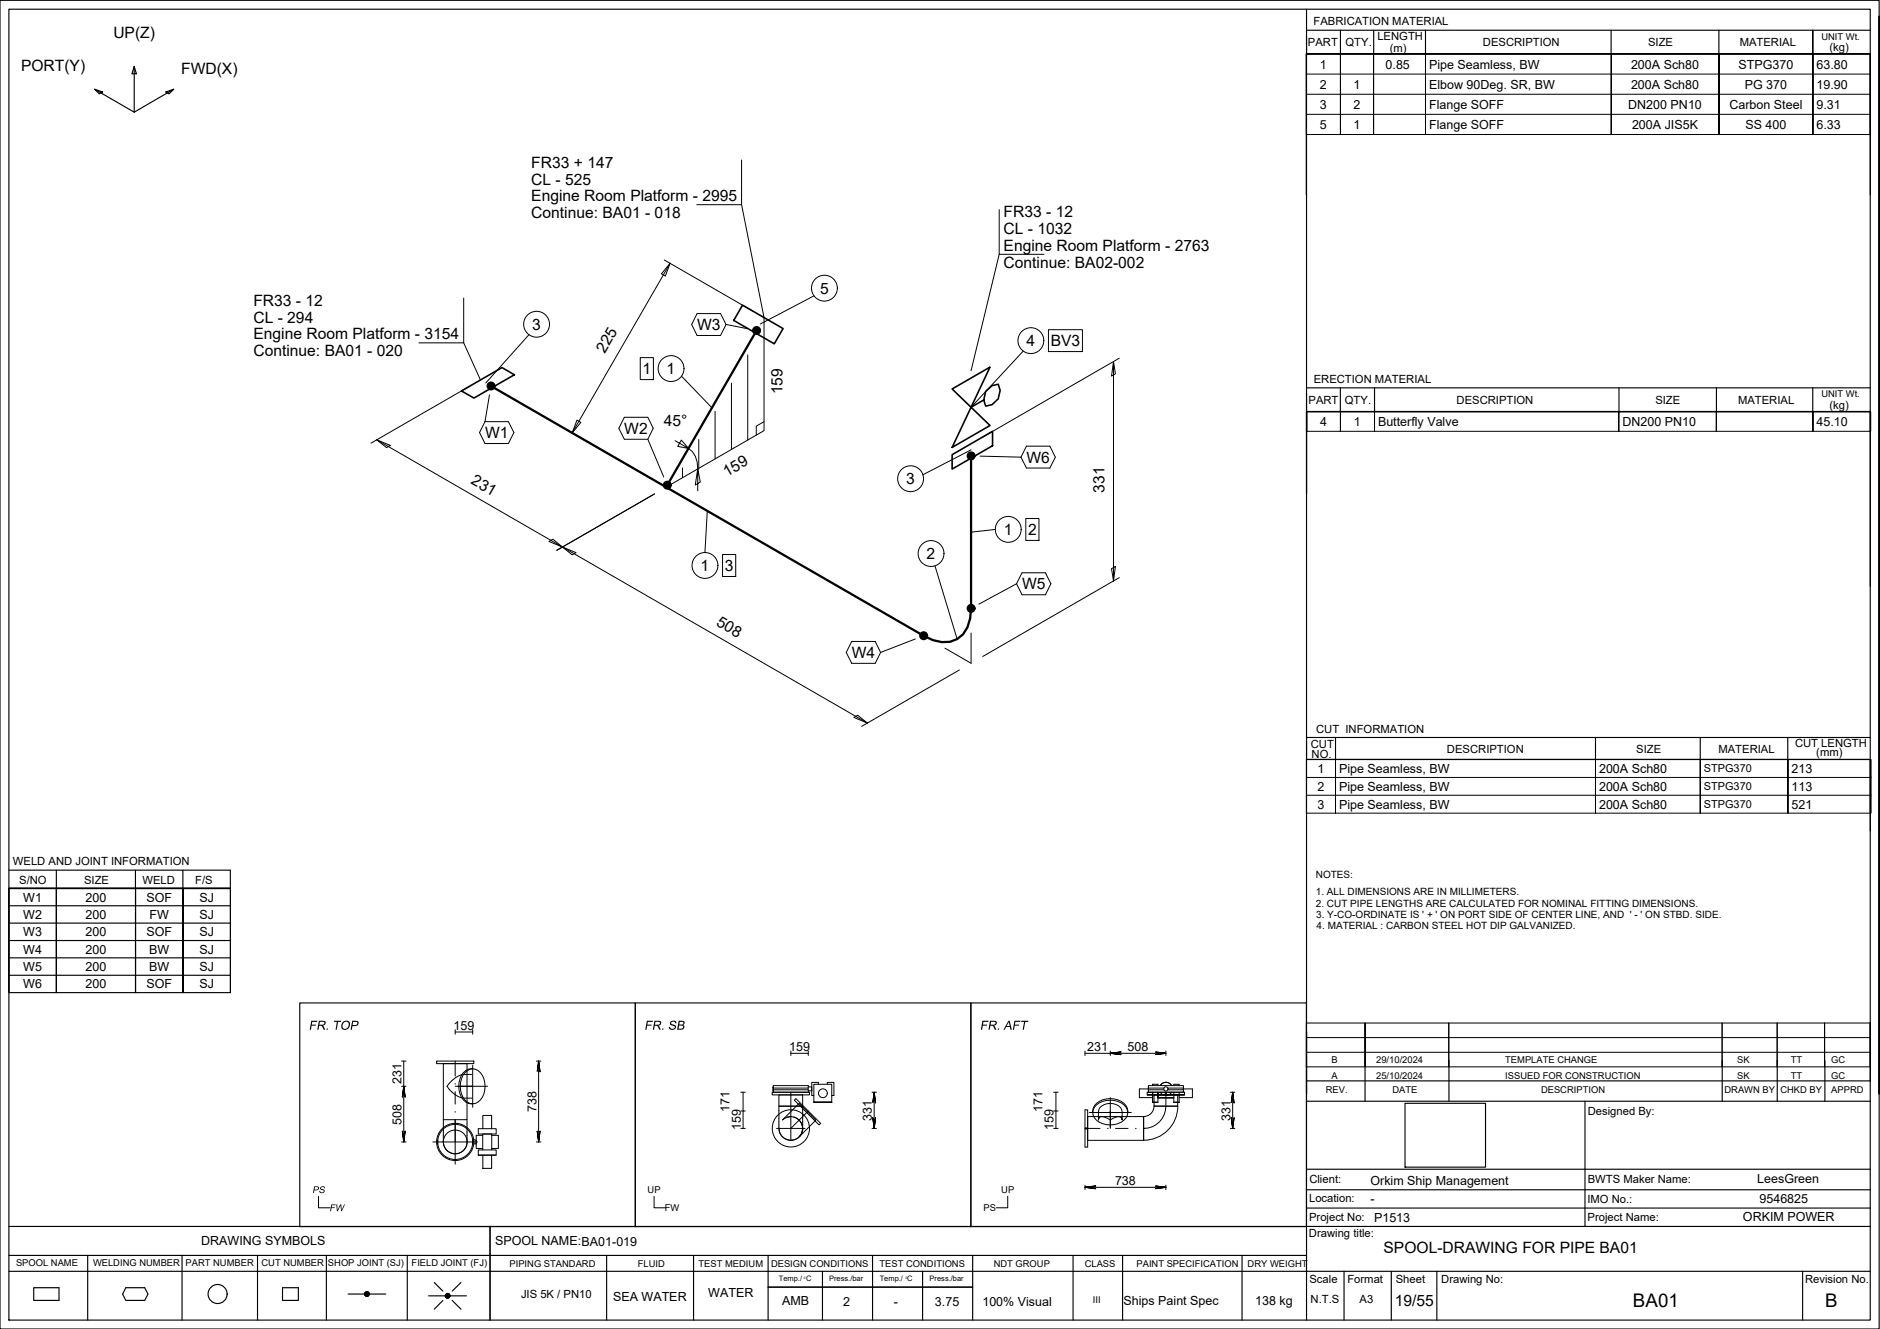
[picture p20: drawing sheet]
<svg xmlns="http://www.w3.org/2000/svg" width="420mm" height="297mm" viewBox="0 0 420 297" stroke-linecap="round" stroke-linejoin="round" font-family="sans-serif">
<defs><g id="words">
<g font-size="4.2">
<text x="365" y="292.1">BA01</text>
<text x="407.9" y="292.1">B</text>
</g>
<g font-size="3.5">
<text x="25.3" y="8.5">UP(Z)</text>
<text x="4.7" y="15.8">PORT(Y)</text>
<text x="40.5" y="16.6">FWD(X)</text>
<text x="118.7" y="41.2">CL - 525</text>
<text x="118.7" y="37.5">FR33 + 147</text>
<text x="118.7" y="45">Engine Room Platform - 2995</text>
<text x="118.7" y="48.8">Continue: BA01 - 018</text>
<text x="224.3" y="52.3">CL - 1032</text>
<text x="224.3" y="48.6">FR33 - 12</text>
<text x="224.3" y="56.1">Engine Room Platform - 2763</text>
<text x="224.3" y="59.8">Continue: BA02-002</text>
<text x="183.3" y="65.7">5</text>
<text x="56.6" y="68.4">FR33 - 12</text>
<text x="56.6" y="75.9">Engine Room Platform - 3154</text>
<text x="56.6" y="72.1">CL - 294</text>
<text x="118.9" y="73.7">3</text>
<text x="155.8" y="73.8">W3</text>
<text x="229.4" y="77.4">4</text>
<text x="234.8" y="77.4">BV3</text>
<text x="56.6" y="79.6">Continue: BA01 - 020</text>
<text x="135.2" y="79.1" transform="rotate(-60 135.2 79.1)">225</text>
<text x="143.6" y="83.6">1</text>
<text x="149" y="83.6">1</text>
<text x="174.9" y="88.2" transform="rotate(-90 174.9 88.2)">159</text>
<text x="148.4" y="95.2">45°</text>
<text x="108.4" y="97.9">W1</text>
<text x="139.5" y="97">W2</text>
<text x="162.4" y="106.6" transform="rotate(-30 162.4 106.6)">159</text>
<text x="229.4" y="103.4">W6</text>
<text x="105.1" y="108" transform="rotate(30 105.1 108)">231</text>
<text x="202.5" y="108.3">3</text>
<text x="246.8" y="110.1" transform="rotate(-90 246.8 110.1)">331</text>
<text x="224.4" y="119.6">1</text>
<text x="229.8" y="119.6">2</text>
<text x="207.1" y="125">2</text>
<text x="156.6" y="127.6">1</text>
<text x="162" y="127.6">3</text>
<text x="228.4" y="131.7">W5</text>
<text x="159.9" y="139.7" transform="rotate(30 159.9 139.7)">508</text>
<text x="190.4" y="147.1">W4</text>
<text x="309.2" y="280.1">SPOOL-DRAWING FOR PIPE BA01</text>
<text x="311.7" y="291.8">19/55</text>
</g>
<g font-size="3.2">
<text x="69" y="230.2">FR. TOP</text>
<text x="144" y="230.2">FR. SB</text>
<text x="219" y="230.2">FR. AFT</text>
</g>
<g font-size="2.8">
<text x="295" y="15.3">1</text>
<text x="309.7" y="15.3">0.85</text>
<text x="319.4" y="15.3">Pipe Seamless, BW</text>
<text x="364.5" y="15.3">200A Sch80</text>
<text x="388.5" y="15.3">STPG370</text>
<text x="406" y="15.3">63.80</text>
<text x="295" y="19.8">2</text>
<text x="302.5" y="19.8">1</text>
<text x="319.4" y="19.8">Elbow 90Deg. SR, BW</text>
<text x="364.5" y="19.8">200A Sch80</text>
<text x="389.9" y="19.8">PG 370</text>
<text x="406" y="19.8">19.90</text>
<text x="295" y="24.3">3</text>
<text x="295" y="28.8">5</text>
<text x="302.5" y="24.3">2</text>
<text x="302.5" y="28.8">1</text>
<text x="319.4" y="24.3">Flange SOFF</text>
<text x="319.4" y="28.8">Flange SOFF</text>
<text x="363.9" y="24.3">DN200 PN10</text>
<text x="364.7" y="28.8">200A JIS5K</text>
<text x="386.5" y="24.3">Carbon Steel</text>
<text x="390.1" y="28.8">SS 400</text>
<text x="406" y="24.3">9.31</text>
<text x="406" y="28.8">6.33</text>
<text x="295.1" y="95.2">4</text>
<text x="302.6" y="95.2">1</text>
<text x="308" y="95.2">Butterfly Valve</text>
<text x="362.6" y="95.2">DN200 PN10</text>
<text x="406" y="95.2">45.10</text>
<text x="294.4" y="172.7">1</text>
<text x="299.3" y="172.7">Pipe Seamless, BW</text>
<text x="357.4" y="172.7">200A Sch80</text>
<text x="400.4" y="172.7">213</text>
<text x="294.4" y="176.7">2</text>
<text x="299.3" y="176.7">Pipe Seamless, BW</text>
<text x="357.4" y="176.7">200A Sch80</text>
<text x="400.4" y="176.7">113</text>
<text x="294.4" y="180.7">3</text>
<text x="299.3" y="180.7">Pipe Seamless, BW</text>
<text x="357.4" y="180.7">200A Sch80</text>
<text x="400.4" y="180.7">521</text>
<text x="5.2" y="201.5">W1</text>
<text x="19.1" y="201.5">200</text>
<text x="32.7" y="201.5">SOF</text>
<text x="44.6" y="201.5">SJ</text>
<text x="5.2" y="205.4">W2</text>
<text x="5.2" y="209.3">W3</text>
<text x="19.1" y="205.4">200</text>
<text x="19.1" y="209.3">200</text>
<text x="32.7" y="209.3">SOF</text>
<text x="33.4" y="205.4">FW</text>
<text x="44.6" y="205.4">SJ</text>
<text x="44.6" y="209.3">SJ</text>
<text x="5.2" y="213.2">W4</text>
<text x="19.1" y="213.2">200</text>
<text x="33.3" y="213.2">BW</text>
<text x="44.6" y="213.2">SJ</text>
<text x="5.2" y="217">W5</text>
<text x="5.2" y="220.9">W6</text>
<text x="19.1" y="217">200</text>
<text x="19.1" y="220.9">200</text>
<text x="32.7" y="220.9">SOF</text>
<text x="33.3" y="217">BW</text>
<text x="44.6" y="217">SJ</text>
<text x="44.6" y="220.9">SJ</text>
<text x="101.4" y="230.2">159</text>
<text x="176.4" y="234.9">159</text>
<text x="243" y="234.9">231</text>
<text x="252" y="234.9">508</text>
<text x="89.7" y="242.3" transform="rotate(-90 89.7 242.3)">231</text>
<text x="89.7" y="251.3" transform="rotate(-90 89.7 251.3)">508</text>
<text x="119.9" y="248.5" transform="rotate(-90 119.9 248.5)">738</text>
<text x="163.1" y="248.5" transform="rotate(-90 163.1 248.5)">171</text>
<text x="194.9" y="250.5" transform="rotate(-90 194.9 250.5)">331</text>
<text x="233" y="248.5" transform="rotate(-90 233 248.5)">171</text>
<text x="275" y="250.5" transform="rotate(-90 275 250.5)">331</text>
<text x="165.6" y="252.6" transform="rotate(-90 165.6 252.6)">159</text>
<text x="235.5" y="252.6" transform="rotate(-90 235.5 252.6)">159</text>
<text x="249.2" y="264.9">738</text>
<text x="306.3" y="265">Orkim Ship Management</text>
<text x="306.3" y="268.8">-</text>
<text x="392.7" y="264.4">LeesGreen</text>
<text x="393.2" y="268.9">9546825</text>
<text x="307.1" y="273.1">P1513</text>
<text x="389.5" y="273">ORKIM POWER</text>
<text x="45" y="278.2">DRAWING SYMBOLS</text>
<text x="110.6" y="278.3">SPOOL NAME:BA01-019</text>
<text x="137" y="290.8">SEA WATER</text>
<text x="158.3" y="290">WATER</text>
<text x="174.8" y="291.7">AMB</text>
<text x="188.5" y="291.9">2</text>
<text x="199.7" y="291.9">-</text>
<text x="209" y="291.8">3.75</text>
<text x="219.6" y="291.9">100% Visual</text>
<text x="251.1" y="291.7">Ships Paint Spec</text>
<text x="280.5" y="291.7">138 kg</text>
</g>
<g font-size="2.5">
<text x="293.6" y="5.7">FABRICATION MATERIAL</text>
<text x="292.3" y="10.3">PART</text>
<text x="300.7" y="10.3">QTY.</text>
<text x="307.8" y="8.9">LENGTH</text>
<text x="310.6" y="11.5">(m)</text>
<text x="331.4" y="10.3">DESCRIPTION</text>
<text x="368.3" y="10.3">SIZE</text>
<text x="388.8" y="10.3">MATERIAL</text>
<text x="408.9" y="11.4">(kg)</text>
<text x="293.6" y="85.7">ERECTION MATERIAL</text>
<text x="292.4" y="90.2">PART</text>
<text x="300.6" y="90.2">QTY.</text>
<text x="325.5" y="90.2">DESCRIPTION</text>
<text x="370" y="90.2">SIZE</text>
<text x="388.4" y="90.2">MATERIAL</text>
<text x="408.9" y="91.3">(kg)</text>
<text x="292.9" y="167.2">CUT</text>
<text x="294.1" y="163.9">CUT INFORMATION</text>
<text x="401.2" y="167">CUT LENGTH</text>
<text x="293.1" y="169.4">NO.</text>
<text x="323.4" y="168.3">DESCRIPTION</text>
<text x="365.7" y="168.3">SIZE</text>
<text x="384" y="168.3">MATERIAL</text>
<text x="405.9" y="169">(mm)</text>
<text x="2.9" y="193.4">WELD AND JOINT INFORMATION</text>
<text x="4.3" y="197.5">S/NO</text>
<text x="18.8" y="197.5">SIZE</text>
<text x="31.9" y="197.5">WELD</text>
<text x="43.6" y="197.5">F/S</text>
<text x="354.9" y="249.2">Designed By:</text>
<text x="292.6" y="268.6">Location:</text>
<text x="292.6" y="264.5">Client:</text>
<text x="354.8" y="268.9">IMO No.:</text>
<text x="354.9" y="264.3">BWTS Maker Name:</text>
<text x="292.6" y="272.8">Project No:</text>
<text x="354.8" y="272.8">Project Name:</text>
<text x="292.5" y="276.4">Drawing title:</text>
<text x="292.7" y="286.7">Scale</text>
<text x="301.1" y="286.7">Format</text>
<text x="311.9" y="286.7">Sheet</text>
<text x="322.1" y="286.7">Drawing No:</text>
<text x="403.4" y="286.7">Revision No.</text>
<text x="116.4" y="290.2">JIS 5K / PN10</text>
<text x="292.9" y="291.3">N.T.S</text>
<text x="303.9" y="291.3">A3</text>
</g>
<g font-size="2.4">
<text x="380.8" y="172.6">STPG370</text>
<text x="380.8" y="176.6">STPG370</text>
<text x="380.8" y="180.6">STPG370</text>
<text x="69.8" y="266.7">PS</text>
<text x="73.6" y="270.7">FW</text>
</g>
<g font-size="2.2">
<text x="294.1" y="196.3">NOTES:</text>
<text x="294.1" y="200">1. ALL DIMENSIONS ARE IN MILLIMETERS.</text>
<text x="294.1" y="202.7">2. CUT PIPE LENGTHS ARE CALCULATED FOR NOMINAL FITTING DIMENSIONS.</text>
<text x="294.2" y="205.1">3. Y-CO-ORDINATE IS ' + ' ON PORT SIDE OF CENTER LINE, AND ' - ' ON STBD. SIDE.</text>
<text x="294.3" y="207.7">4. MATERIAL : CARBON STEEL HOT DIP GALVANIZED.</text>
</g>
<g font-size="2.1">
<text x="407.1" y="8.9">UNIT Wt.</text>
<text x="407.1" y="88.8">UNIT Wt.</text>
<text x="297.6" y="237.7">B</text>
<text x="307.6" y="237.7">29/10/2024</text>
<text x="336.4" y="237.7">TEMPLATE CHANGE</text>
<text x="388.3" y="237.7">SK</text>
<text x="400.2" y="237.7">TT</text>
<text x="409.3" y="237.7">GC</text>
<text x="296.3" y="244.4">REV.</text>
<text x="297.6" y="241.2">A</text>
<text x="307.6" y="241.2">25/10/2024</text>
<text x="311.2" y="244.4">DATE</text>
<text x="336.4" y="241.2">ISSUED FOR CONSTRUCTION</text>
<text x="344.4" y="244.4">DESCRIPTION</text>
<text x="385.4" y="244.4">DRAWN BY</text>
<text x="388.3" y="241.2">SK</text>
<text x="397.9" y="244.4">CHKD BY</text>
<text x="400.2" y="241.2">TT</text>
<text x="409.3" y="244.4">APPRD</text>
<text x="409.3" y="241.2">GC</text>
<text x="144.7" y="266.7">UP</text>
<text x="223.8" y="266.7">UP</text>
<text x="148.6" y="270.7">FW</text>
<text x="219.8" y="270.7">PS</text>
<text x="3.6" y="283">SPOOL NAME</text>
<text x="20.8" y="282.9">WELDING NUMBER</text>
<text x="41.5" y="282.9">PART NUMBER</text>
<text x="58.4" y="282.9">CUT NUMBER</text>
<text x="73.3" y="282.9">SHOP JOINT (SJ)</text>
<text x="92" y="283">FIELD JOINT (FJ)</text>
<text x="113.9" y="283.1">PIPING STANDARD</text>
<text x="142.6" y="283.1">FLUID</text>
<text x="156.1" y="283.1">TEST MEDIUM</text>
<text x="172.3" y="283.1">DESIGN CONDITIONS</text>
<text x="196.6" y="283.1">TEST CONDITIONS</text>
<text x="222.1" y="283.1">NDT GROUP</text>
<text x="242.4" y="283.1">CLASS</text>
<text x="254" y="283.1">PAINT SPECIFICATION</text>
<text x="278.8" y="283.1">DRY WEIGHT</text>
<text x="244.2" y="291.3">III</text>
</g>
<g font-size="1.7">
<text x="174.1" y="286.4">Temp./ C</text>
<text x="185.3" y="286.4">Press./bar</text>
<text x="196.6" y="286.4">Temp./ C</text>
<text x="207.8" y="286.4">Press./bar</text>
</g>
<g font-size=".7">
<text x="179.7" y="285.8">0</text>
<text x="202.4" y="285.8">0</text>
</g>
</g></defs>
<g fill="none" stroke="#000" stroke-width=".22">
<path d="M292 12.1h126v18h-126zM292 16.6h126M292 12.1v18M299.6 12.1v18v-18M307 12.1v18v-18M318.6 12.1v18v-18M360.1 12.1v18v-18M384.2 12.1v18v-18M405.2 12.1v18v-18M418 12.1v18M165.7 35.8v9.9h-10M292 25.6h126"/>
<path d="M292 21.1h126M148.5 58.1l19.6 11.4M149.8 58.9l-1.1 2.8-.9-.5zM149.8 58.9l-21.9 37.9M165.7 45.7l5.1 25.3v25.3l-21.9 12.6M223.3 46.8v10h10M223.3 56.8l-6.3 26.1M103.6 66.6v10h-10M103.6 76.6l3.8 8.3M118.2 74.8l-9.6 10.8M143.1 79.9h2.9v4.9h-2.9zM155.8 70.1h5.2l1.3 2.4-1.3 2.5h-5.2l-1.2-2.5z"/>
<path d="M162.3 72.5l4.8 1M167.1 79.3v19M181.9 66.1l-12 6.3M228.7 78.5l-11.7 12.5M234.3 73.7h7.6v4.9h-7.6zM84.2 98.3l3 1.3-.8 .4zM84.2 98.3l109.7 63.3M104.8 86.4l-21.9 12.6M108.4 94.2h5.2l1.3 2.5-1.3 2.4h-5.2l-1.2-2.4zM109.4 88.3l-1 5.9M126.6 96l19.7 11.4M128.9 93.9l.9 .5-1.9 2.4z"/>
<path d="M139.5 93.3h5.3l1.2 2.4-1.2 2.5h-5.3l-1.2-2.5zM144.8 98.2l3.5 8.4M150.9 98.5l3 1.7-2.4-.4 .8-1.4 1.6 1.8a5 5 0 0 1 2 4.6l-.5 3.6 1.1-.7-.6-2.9v4.9M152.3 84.1l6.8 7.1M156.2 98.2v6.5M159.8 91.9v10.7M163.5 85.6v14.9M170.8 94.2l-1.8 1.1v1.9M229.4 99.7h5.2l1.3 2.5-1.3 2.4h-5.2l-1.2-2.4zM248.9 80.8l.4 2.8-.9 .5zM248.9 80.8v49.1M250.1 80.1l-30.5 17.6"/>
<path d="M292 92.1h126.1v4.3h-126.1zM292.1 92.1v4.3M299.6 92.1v4.3v-4.3M307.2 92.1v4.3v-4.3M361.8 92.1v4.3v-4.3M383.6 92.1v4.3v-4.3M405.2 92.1v4.3v-4.3M418 92.1v4.3M146.3 110.4l-21.9 12.6M152.5 104.6v2.2M158.1 114.2l-.6 9.3M217 100.5l-10.8 5.6"/>
<path d="M219 101.9l9.2 .3M222.4 118.3l-5.4 .6M229.3 115.9h2.9v4.9h-2.9zM122.7 121l.8-.5 2.2 1.8zM125.7 122.3l3 1.2-.8 .5zM161.5 123.9h2.9v4.9h-2.9zM209 126.5l4.9 16.3M227.2 130.5l-8.4 4.5M228.4 128h5.2l1.3 2.5-1.3 2.4h-5.2l-1.2-2.4zM248.4 127.1l.9-.5-.4 3.3zM250.1 129.1l-30.5 17.6M190.4 143.4h5.2l1.2 2.4-1.2 2.5h-5.2l-1.3-2.5z"/>
<path d="M204.6 142.8l-7.8 3M214.4 149.7l-21.8 12.7M217 141.5v6.7l-5.8-3.3M190.8 160.3l.9-.4 2.2 1.7zM292 169.8h126.2v11.9h-126.2zM292 169.8v11.9M292 177.7h126.2M292 173.8h126.2M298.5 169.8v11.9v-11.9M356.6 169.8v11.9v-11.9M380 169.8v11.9v-11.9M399.6 169.8v11.9v-11.9"/>
<path d="M418 169.8v11.9M89.7 237.2h1M90.2 237.2v5.6l.4 2.4-.4-2.4-.3 2.4 .3-2.4v12.4l.4-2.4-.4 2.4-.3-2.4 .3 2.4M97.6 237.2h8.3v.5h-8.3zM99.1 237.7h5.3v12.6h-5.3zM101.7 230.2v.9M101.7 237.2v3.3M101.7 230.7h3.9M103.9 239.7a2.25 2.25 0 0 1 3.9 .7 4.8 4.8 0 0 1-1 5.9 2.29 2.29 0 0 1-3.3-1.1 5.2 5.2 0 0 1 .4-5.5zM105.6 238.9a3 3 0 0 0-3 3 4.3 4.3 0 0 0 2.1 4.7l.9 .1M105.6 230.2v.9M105.6 238.1v9.4"/>
<path d="M119.9 237.2h1M120.4 237.2l.3 2.4-.3-2.4-.3 2.4 .3-2.4v18l.3-2.4-.3 2.4-.3-2.4 .3 2.4M176.7 234.9v1M176.7 235.4h3.9M180.6 234.9v1M242.5 235.4h5.6l2.4-.3-2.4 .3 2.4 .3-2.4-.3h12.5l-2.5-.3 2.5 .3-2.5 .3 2.5-.3M242.5 234.9v1M248.1 234.9v1M260.6 234.9v1M292 228.6h126v9.8h-126zM292 228.6v9.8M292 235.2h126"/>
<path d="M292 231.9h126M305.1 228.6v9.8v-9.8M323.8 228.6v9.8M384.9 228.6v9.8M397.2 228.6v9.8M407.8 228.6v9.8v-9.8M418 228.6v9.8M89.7 242.8h1M89.7 255.2h1M96.7 255.2h10M97.7 254.8l.2 .9zM99.1 250.3v4.9a2.66 2.66 0 0 0 2.6 2.7 2.66 2.66 0 0 0 2.7-2.7"/>
<path d="M101.7 242.8h7.3M101.7 242.2v.1M101.7 244v2.8M101.7 248.4v.2M101.7 250.2v10M104.4 250.3v4.9M105.5 240.1a5.3 5.3 0 0 0-5.6 2.7 5.4 5.4 0 0 0 5.6 2.6M105.6 254.7l.8 .1v.9h-.8zM106.9 257h4v1.2h-4zM106.9 252.3h4v1.2h-4zM106.9 258.2h1M107.9 257v-3.5h2v3.5"/>
<path d="M107.9 253.8h-1.5v2.9h1.5M107.9 252.3v-3h2v3M107.9 258.2h2v2.9h-2zM109.9 258.2h1M109.9 253.8h1.5v2.9h-1.5M119.9 255.2h1M165.6 252.2h1M165.6 244.1h1M165.6 248.3h1M166.1 244.1v8.1M172.6 244.1h8.3v.6h-8.3zM172.7 243l.1 .9z"/>
<path d="M172.8 242.9v-.3h7.9v.3M172.8 243.9v.2h7.9v-.2M172.8 243.6h7.8M172.8 243.2h7.8M173.5 252.2h6.4M174.1 247.2h5.3v5a2.66 2.66 0 0 1-2.7 2.7 2.66 2.66 0 0 1-2.6-2.7zM174.1 244.7h5.3v2.5h-5.3zM176.7 244.1v10.8M177.4 249.7a2.67 2.67 0 0 0-2.5 .6l3.7-3.7 3.7 3.8-3.7 3.7 .4-.6 .4-1.3M177.4 249.7a2.59 2.59 0 0 1 1.9 1.8M177.9 245.5l5.5 5.6-.4 .3-5.5-5.5zM179.3 251.5l.1 .7"/>
<path d="M180.6 248.3l-3.9 3.9M180.7 242.9l.7 .1v.8h-.8zM181.9 246.4h4h-4v-4.1h4v4.1M182.9 242.3v-.4h-1.5v2.9h.5M184.9 242.3v-.4h1.5v2.9h-.5M185.9 246.4h-4h4M194.9 252.2h1M194.9 244.1h1M195.4 244.1l.3 2.4-.3-2.4-.3 2.4 .3-2.4v8.1l.3-2.4-.3 2.4-.3-2.4 .3 2.4M235.5 252.2h1M235.5 244.1h1M235.5 248.3h1"/>
<path d="M236 244.1v8.1M242.5 248.1h.6v8.3h-.6zM242.5 252.2h3.4M242.5 252.3h.6M242.5 252.1h.6M243.1 249.6h12.5v5.3h-12.5zM243.4 248.7h9.4M244.2 248.7a2.75 2.75 0 0 1 2.2-2.9 4.4 4.4 0 0 1 5.5 1.9l.2 1M245.1 246.9a4.9 4.9 0 0 1 6.6 .6 2.28 2.28 0 0 1-1.1 3.3 4.8 4.8 0 0 1-6-.9 2.14 2.14 0 0 1 .5-3zM245.8 247.6a3.2 3.2 0 0 1 4.9 .4l.1 2.3-.1-.4a1.32 1.32 0 0 0-1.9 0l-.7 .4a2.78 2.78 0 0 0-2.3-.6l-.2 .2-.1 .4v-1.8zM247.5 252.2h.1M248.1 245.3v6.9"/>
<path d="M249.3 252.2h2.8M253.8 252.2h.1M255.6 252.2h.1M255.6 249.6v5.3M255.6 249.5a2.32 2.32 0 0 0 2.3-2.3h5.3a7.6 7.6 0 0 1-7.6 7.7M256.4 244.7v-.6h8.3v.6M256.4 244.7h8.3zM256.6 242.6h7.9v1.5h-7.9zM256.6 243.4h-2v1.9h3M257.6 242.6v-.3h1.2v.3M257.6 244.1v2.3M257.9 244.7h5.3v2.5h-5.3z"/>
<path d="M258.8 246.4h-1.2h1.2M258.8 245.4v-1.3v1.3M258.8 244.1v2.3M259.3 244.1a1.47 1.47 0 0 0 2.5 0M260.1 243.2h-3.5v.4h3.5M260.4 244.1v.6M260.6 244.1a10.2 10.2 0 0 1-.9 5.9 4.9 4.9 0 0 1-4.1 2.2M260.7 244.1v.6M261 243.2h3.5v.4h-3.5M261.8 242.6a1.47 1.47 0 0 0-2.5 0M262.3 245.4h-3.5h3.5M262.3 242.6v-.3h1.2v.3"/>
<path d="M262.3 244.1v2.3M263.5 246.4h-1.2h1.2M263.5 244.1v2.3M264.5 243.4h2v1.9h-3M275 252.2h1M275 244.1h1M275.2 249.8l.3 2.4 .3-2.4-.3 2.4zM275.5 244.1l.3 2.4-.3-2.4-.3 2.4 .3-2.4v8.1M71.2 267.4v2.5h2.6M146.2 267.4v2.5h2.6M225.2 267.4v2.5h-2.5M242.5 265.4l2.4-.3-2.4 .3 2.4 .3-2.4-.3h18.1l-2.5-.3 2.5 .3-2.5 .3 2.5-.3"/>
<path d="M242.5 264.9v1M260.6 264.9v1"/>
<circle cx="119.9" cy="72.5" r="2.89"/>
<circle cx="184.2" cy="64.4" r="2.89"/>
<circle cx="230.4" cy="76.1" r="2.89"/>
<circle cx="150" cy="82.4" r="2.89"/>
<circle cx="203.5" cy="107" r="2.89"/>
<circle cx="225.3" cy="118.3" r="2.89"/>
<circle cx="157.6" cy="126.4" r="2.89"/>
<circle cx="208.1" cy="123.7" r="2.89"/>
<circle cx="101.7" cy="255.2" r="3.9"/>
<circle cx="101.7" cy="255.2" r="4.2"/>
<circle cx="101.7" cy="255.2" r="2.66"/>
<circle cx="176.8" cy="252.2" r="4.2"/>
<circle cx="183.9" cy="244.3" r=".98"/>
<circle cx="260.6" cy="243.4" r=".49"/>
</g>
<g fill="none" stroke="#000" stroke-width=".25">
<path d="M0 .1h420v296.9h-420zM2 2.1h416v292.9h-416zM21.1 19.9l1.8 .7-.7 .4zM21.1 19.9l8.9 5.2M30 14.8l.5 1.7h-1zM30 14.8v10.3M38.8 19.9l-8.8 5.2M292 2.1v292.9M292 6.8h126M299.6 6.8v5.3M307 6.8v5.3M318.6 6.8v5.3"/>
<path d="M360.1 6.8v5.3M384.2 6.8v5.3M405.1 6.8v5.3v-5.3M418 12.1h-126v31.5v-31.5h126v31.5M420 3.6v240.9v-240.9M37.1 20.6l1.7-.7-1 1.1zM292 92v18.3v-18.3h126zM292 86.7h126M299.6 86.7v5.3M307.2 86.7v5.3M361.8 86.7v5.3M383.6 86.7v5.3"/>
<path d="M405.1 86.7v5.2M418 92.1v38.9M292 169.7l126 .1v15.9M292 164.8h126M298.5 164.8v4.9M356.6 164.8v4.9M380 164.8v4.9M399.5 164.8v4.9M2 198.6h49.5v23.3h-49.5zM2 198.6v23.3M2 194.5h49.5v4.1h-49.5M12.6 198.6v23.3v-23.3"/>
<path d="M12.6 194.5v4.1M30.3 194.5v4.1M30.3 198.6v23.3v-23.3M40.9 194.5v4.1M40.9 198.6v23.3v-23.3M51.5 198.6h-49.5h49.5M51.5 198.6v23.3M2 218h49.5M2 214.1h49.5M2 210.2h49.5M2 206.3h49.5M2 202.4h49.5"/>
<path d="M67 224.2h75v50h-75zM142 224.2h75v50h-75zM217 224.2h75v50h-75zM292 230.6v13.9v-13.9M305.1 237v9.1M323.8 237v9.1M384.9 237v9.1M397.2 237v9.1M407.8 237v9.1M418 228.5v13.1M292 246.1h126M292 241.6h126"/>
<path d="M314 246.6h18v14.3h-18zM354.2 246.1v28M2 274.1h416M109.5 274.1v20.9M292 261.3h126M292 270h126M292 265.9h126M2 284.1h416M2 280.6h290M7.5 287.8h5.7v2.8h-5.7zM19.6 280.6v14.4M28.1 287.8h4.2l.8 1.4-.8 1.4h-4.2l-.7-1.4z"/>
<path d="M40.7 280.6v14.4M57.6 280.6v14.4M63.1 287.8h3.6v2.8h-3.6zM72.9 280.6v14.4M77.8 289.2h3.7M81.7 288.8l-.1 .2M81.9 288.7l-.4 .4M82 288.7l-.5 .6M82.1 288.7l-.6 .7M82.2 288.8l-.7 .6M82.3 288.8l-.7 .7M82.3 288.8l-.7 .8"/>
<path d="M82.4 288.9l-.7 .7M82.4 289l-.7 .7M82.5 289l-.7 .7M82.5 289.5l-.3 .2M82.5 289.1l-.6 .6M82.5 289.2l-.5 .5M82.5 289.3l-.4 .4M82.5 289.2h3.7M91 280.6v14.4M95.8 289.6h3.7M97 286.6l2 2M99 290.7l-2 1.9"/>
<path d="M99.9 289.1l-.3 .3M100 289.1l-.5 .5M100.1 289.1l-.6 .6M100.2 289.1l-.7 .7M100.2 289.2l-.6 .6M100.3 289.2l-.7 .7M100.4 289.2l-.7 .8M100.4 289.3l-.7 .7M100.5 289.4l-.7 .7M100.5 289.9l-.1 .1M100.5 289.5l-.6 .6M100.5 289.7l-.4 .4"/>
<path d="M100.6 289.6h3.6M100.6 289.6l-.6 .5M101.1 290.7l1.9 1.9M103 286.6l-1.9 2M135.6 280.6v14.4M155 280.6v14.4M171.7 287.7h45.7M171.7 280.6v14.4M183.8 284.1v10.9M195 280.6v14.4M206.2 284.1v10.9M217.4 280.6v14.4"/>
<path d="M239.8 280.6v14.4M250.9 280.7v14.3M277.6 280.6v14.4M300.4 284.1v10.9M310.9 284.1v10.9M321.1 284.1v10.9M402.9 284.1v10.9"/>
<circle cx="48.6" cy="289.2" r="2.13"/>
<circle cx="82" cy="289.2" r=".54"/>
<circle cx="100" cy="289.6" r=".54"/>
</g>
<path d="M165.9 68.2l9.1 5.2-2 3.4-9-5.2zM103.1 87.4l9.1-5.2 2.8 1.6-9.1 5.2zM212.8 86.9l8.5-4.9-8.5 18 8.5-4.9zM219.9 89.4l.4 1.4 1.4-.3 1.4-1.4 .4-1.8-.4-1.4-1.4 .3-1.4 1.3-.4 1.9-2.9 1.6M212.8 101.6l9-5.2v3.2l-9 5.2z" fill="none" stroke="#000" stroke-width=".36"/>
<g fill="none" stroke="#000" stroke-width=".51">
<path d="M169.1 73.9l-20 34.5M109.7 86.3l96.7 55.8a7.4 7.4 0 0 0 7.5 .7 7.5 7.5 0 0 0 3.1-6.8v-34.1"/>
<circle cx="169.1" cy="73.9" r=".75"/>
<circle cx="169.1" cy="73.9" r=".37"/>
<circle cx="109.7" cy="86.3" r=".75"/>
<circle cx="109.7" cy="86.3" r=".37"/>
<circle cx="149.1" cy="108.4" r=".75"/>
<circle cx="149.1" cy="108.4" r=".37"/>
<circle cx="217" cy="101.9" r=".75"/>
<circle cx="217" cy="101.9" r=".37"/>
<circle cx="217" cy="136" r=".75"/>
<circle cx="217" cy="136" r=".37"/>
<circle cx="206.4" cy="142.1" r=".75"/>
<circle cx="206.4" cy="142.1" r=".37"/>
</g>
<path d="M116.8 69.4v6.2M142.9 79.7v5.3M146.9 79.3v6.2M181.1 61.3v6.2M227.3 73.1v6.1M234.1 73.5v5.3M200.4 103.9v6.2M222.2 115.2v6.2M229.1 115.7v5.3M154.5 123.3v6.2M161.3 123.7v5.3M205 120.6v6.2" fill="none" stroke="#fff" stroke-width=".22"/>
<g fill="#fff" stroke="#fff" stroke-width=".22">
<path d="M211.2 120.6l-6.2 6.2h6.2zM205 120.6h6.2l-6.2 6.2z"/>
<path d="M233.5 73.1l-6.2 6.1h6.2zM227.3 73.1h6.2l-6.2 6.1z"/>
<path d="M206.6 103.9l-6.2 6.2h6.2zM200.4 103.9h6.2l-6.2 6.2z"/>
<path d="M222.2 121.4h6.2v-6.2zM222.2 115.2h6.2l-6.2 6.2z"/>
<path d="M160.6 123.3l-6.1 6.2h6.1zM154.5 123.3h6.1l-6.1 6.2z"/>
<path d="M153.1 79.3l-6.2 6.2h6.2zM146.9 79.3h6.2l-6.2 6.2z"/>
<path d="M187.3 61.3l-6.2 6.2h6.2zM181.1 61.3h6.2l-6.2 6.2z"/>
<path d="M123 69.4l-6.2 6.2h6.2zM116.8 69.4h6.2l-6.2 6.2z"/>
<path d="M232.4 115.7l-3.3 5.3h3.3zM229.1 115.7h3.3l-3.3 5.3z"/>
<path d="M164.6 123.7l-3.3 5.3h3.3zM161.3 123.7h3.3l-3.3 5.3z"/>
<path d="M146.2 79.7l-3.3 5.3h3.3zM142.9 79.7h3.3l-3.3 5.3z"/>
<path d="M234.1 78.8h8v-5.3zM234.1 73.5h8l-8 5.3z"/>
</g>
<use href="#words"/>
</svg>
